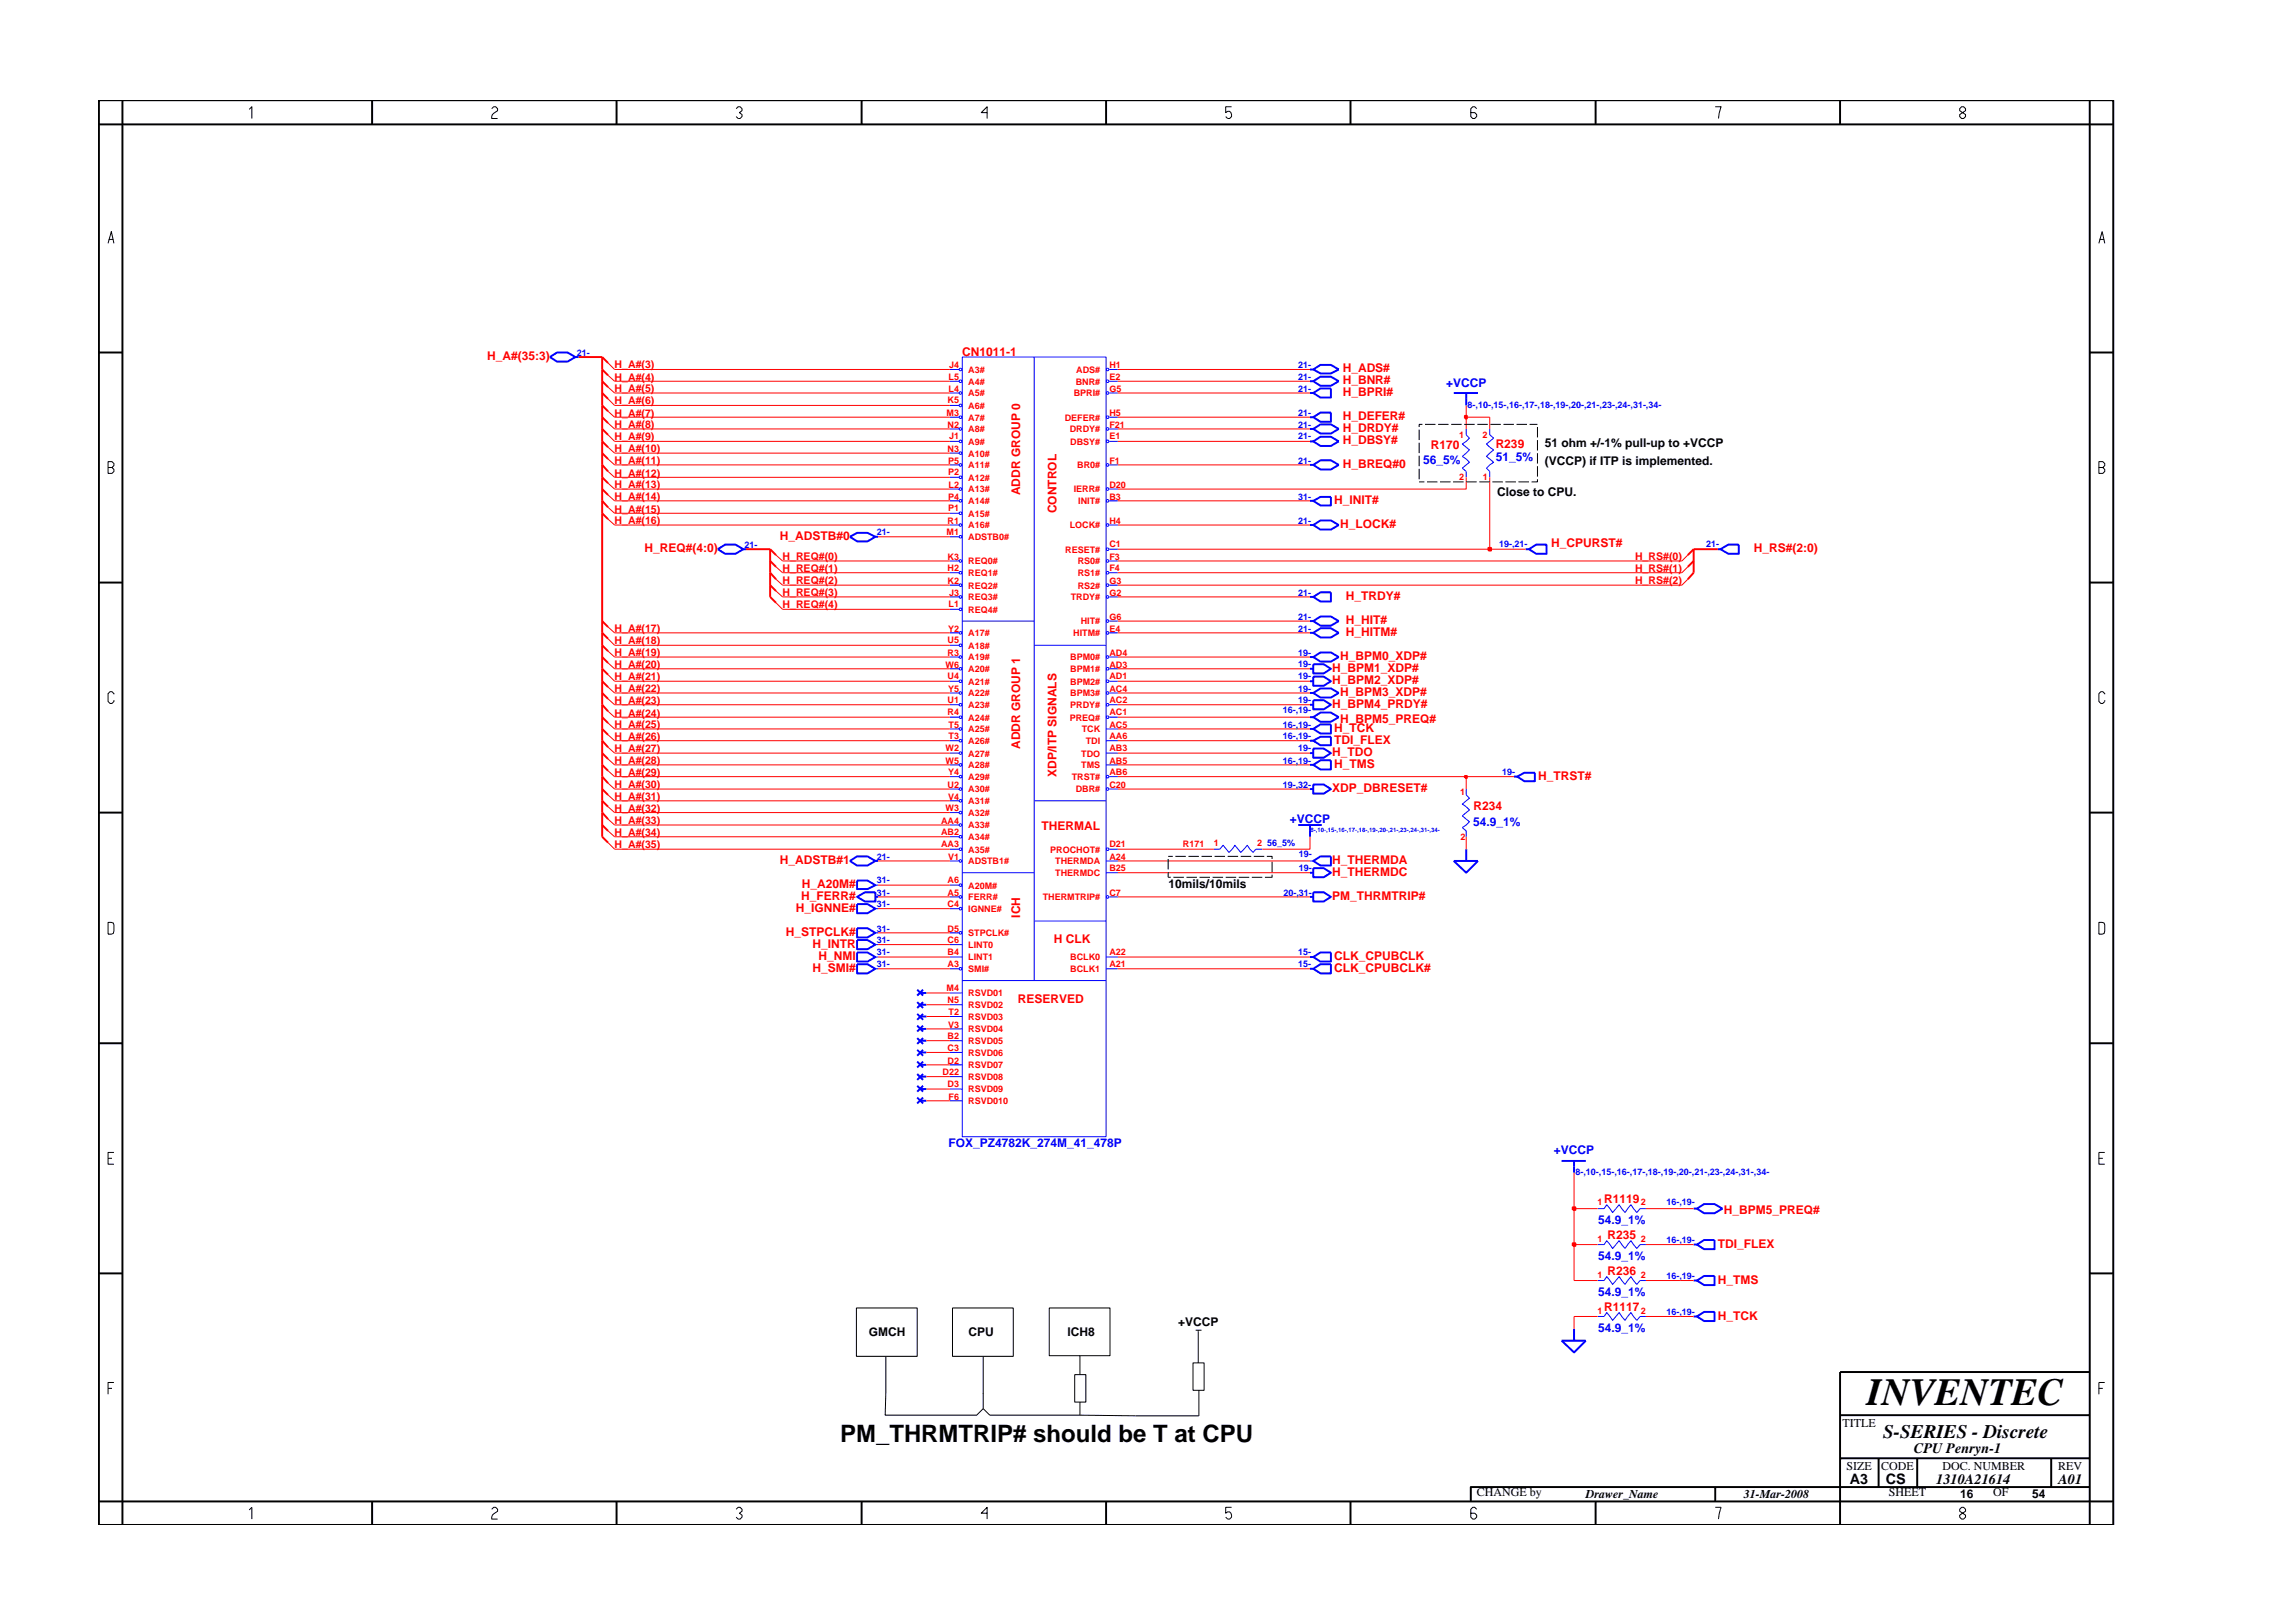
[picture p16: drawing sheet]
<svg xmlns="http://www.w3.org/2000/svg" width="297mm" height="210mm" viewBox="0 0 297 210" stroke-linecap="round" stroke-linejoin="round" font-family="sans-serif">
<defs><g id="words">
<text font-size="5" x="241.8" y="182">INVENTEC</text>
<text font-size="3.1" x="108.8" y="186.9">PM_THRMTRIP# should be T at CPU</text>
<text font-size="2.5" x="244" y="186.3">S-SERIES - Discrete</text>
<g font-size="1.9">
<text x="247.9" y="188.2">CPU Penryn-1</text>
<text x="239.6" y="192.2">A3</text>
<text x="244.3" y="192.3">CS</text>
<text x="250.8" y="192.2">1310A21614</text>
<text x="266.6" y="192.2">A01</text>
</g>
<g font-size="1.6" fill="#f00">
<text x="63.1" y="46.7">H_A#(35:3)</text>
<text x="124.7" y="46.1">CN1011-1</text>
<text x="173.9" y="48.2">H_ADS#</text>
<text x="173.9" y="51.3">H_BPRI#</text>
<text x="173.9" y="49.8">H_BNR#</text>
<text x="173.9" y="57.5">H_DBSY#</text>
<text x="173.9" y="54.5">H_DEFER#</text>
<text x="173.9" y="56">H_DRDY#</text>
<text x="185.4" y="58.2">R170</text>
<text x="193.8" y="58">R239</text>
<text x="132.1" y="64.2" transform="rotate(-90 132.1 64.2)">ADDR GROUP 0</text>
<text x="172.8" y="65.3">H_INIT#</text>
<text x="173.9" y="60.6">H_BREQ#0</text>
<text x="83.5" y="71.5">H_REQ#(4:0)</text>
<text x="101" y="70">H_ADSTB#0</text>
<text x="136.8" y="66.5" transform="rotate(-90 136.8 66.5)">CONTROL</text>
<text x="173.6" y="68.4">H_LOCK#</text>
<text x="200.9" y="70.9">H_CPURST#</text>
<text x="227.2" y="71.5">H_RS#(2:0)</text>
<text x="174.4" y="77.7">H_TRDY#</text>
<text x="174.4" y="80.9">H_HIT#</text>
<text x="174.4" y="82.4">H_HITM#</text>
<text x="172.6" y="87.1">H_BPM1_XDP#</text>
<text x="172.6" y="88.6">H_BPM2_XDP#</text>
<text x="173.6" y="85.5">H_BPM0_XDP#</text>
<text x="172.6" y="91.7">H_BPM4_PRDY#</text>
<text x="172.8" y="94.8">H_TCK</text>
<text x="173.6" y="93.7">H_BPM5_PREQ#</text>
<text x="173.6" y="90.2">H_BPM3_XDP#</text>
<text x="132.1" y="97" transform="rotate(-90 132.1 97)">ADDR GROUP 1</text>
<text x="136.8" y="100.6" transform="rotate(-90 136.8 100.6)">XDP/ITP SIGNALS</text>
<text x="172.6" y="97.9">H_TDO</text>
<text x="172.8" y="99.5">H_TMS</text>
<text x="172.8" y="96.4">TDI_FLEX</text>
<text x="199.2" y="101">H_TRST#</text>
<text x="134.9" y="107.5">THERMAL</text>
<text x="172.6" y="102.6">XDP_DBRESET#</text>
<text x="190.9" y="105">R234</text>
<text x="101" y="111.9">H_ADSTB#1</text>
<text x="172.6" y="113.5">H_THERMDC</text>
<text x="172.6" y="111.9">H_THERMDA</text>
<text x="103.1" y="118.1">H_IGNNE#</text>
<text x="103.8" y="116.6">H_FERR#</text>
<text x="103.9" y="115">H_A20M#</text>
<text x="132.1" y="118.9" transform="rotate(-90 132.1 118.9)">ICH</text>
<text x="172.6" y="116.6">PM_THRMTRIP#</text>
<text x="101.8" y="121.3">H_STPCLK#</text>
<text x="105.2" y="125.9">H_SMI#</text>
<text x="105.2" y="122.8">H_INTR</text>
<text x="106" y="124.3">H_NMI</text>
<text x="136.5" y="122.2">H CLK</text>
<text x="172.8" y="124.3">CLK_CPUBCLK</text>
<text x="172.8" y="125.9">CLK_CPUBCLK#</text>
<text x="131.9" y="130">RESERVED</text>
<text x="207.8" y="155.8">R1119</text>
<text x="208.2" y="160.5">R235</text>
<text x="222.5" y="161.6">TDI_FLEX</text>
<text x="223.3" y="157.3">H_BPM5_PREQ#</text>
<text x="208.2" y="165.1">R236</text>
<text x="222.5" y="166.3">H_TMS</text>
<text x="207.8" y="169.8">R1117</text>
<text x="222.5" y="171">H_TCK</text>
</g>
<g font-size="1.6" fill="#00f">
<text x="187.3" y="50.2">+VCCP</text>
<text x="193.8" y="59.8">51_5%</text>
<text x="184.3" y="60.1">56_5%</text>
<text x="167.1" y="106.6">+VCCP</text>
<text x="190.8" y="107">54.9_1%</text>
<text x="122.9" y="148.6">FOX_PZ4782K_274M_41_478P</text>
<text x="201.3" y="149.5">+VCCP</text>
<text x="207" y="158.5">54.9_1%</text>
<text x="207" y="167.8">54.9_1%</text>
<text x="207" y="163.2">54.9_1%</text>
<text x="207" y="172.5">54.9_1%</text>
</g>
<g font-size="1.6">
<text x="200.1" y="57.9">51 ohm +/-1% pull-up to +VCCP</text>
<text x="193.9" y="64.2">Close to CPU.</text>
<text x="200.1" y="60.2">(VCCP) if ITP is implemented.</text>
<text x="151.4" y="115">10mils/10mils</text>
<text x="112.5" y="173.1">GMCH</text>
<text x="125.5" y="173.1">CPU</text>
<text x="138.3" y="173.1">ICH8</text>
<text x="152.6" y="171.7">+VCCP</text>
<text x="238.7" y="184.8">TITLE</text>
<text x="239.2" y="190.4">SIZE</text>
<text x="243.7" y="190.4">CODE</text>
<text x="251.6" y="190.4">DOC. NUMBER</text>
<text x="266.6" y="190.4">REV</text>
<text x="191.3" y="193.9">CHANGE by</text>
<text x="205.4" y="194.1">Drawer_Name</text>
<text x="225.9" y="194.1">31-Mar-2008</text>
<text x="244.7" y="193.9">SHEET</text>
<text x="253.9" y="194.1">16</text>
<text x="258.2" y="193.9">OF</text>
<text x="263.3" y="194.1">54</text>
</g>
<g font-size="1.4" fill="#f00">
<text x="79.6" y="47.7">H_A#(3)</text>
<text x="79.6" y="54">H_A#(7)</text>
<text x="79.6" y="52.4">H_A#(6)</text>
<text x="79.6" y="50.8">H_A#(5)</text>
<text x="79.6" y="49.3">H_A#(4)</text>
<text x="79.6" y="58.6">H_A#(10)</text>
<text x="79.6" y="57">H_A#(9)</text>
<text x="79.6" y="55.5">H_A#(8)</text>
<text x="79.6" y="63.3">H_A#(13)</text>
<text x="79.6" y="61.8">H_A#(12)</text>
<text x="79.6" y="60.1">H_A#(11)</text>
<text x="79.6" y="64.8">H_A#(14)</text>
<text x="79.6" y="67.9">H_A#(16)</text>
<text x="79.6" y="66.4">H_A#(15)</text>
<text x="101.4" y="77.2">H_REQ#(3)</text>
<text x="101.4" y="75.7">H_REQ#(2)</text>
<text x="101.4" y="74.1">H_REQ#(1)</text>
<text x="101.4" y="72.6">H_REQ#(0)</text>
<text x="211.8" y="75.7">H_RS#(2)</text>
<text x="211.8" y="74.1">H_RS#(1)</text>
<text x="211.8" y="72.6">H_RS#(0)</text>
<text x="79.6" y="81.9">H_A#(17)</text>
<text x="79.6" y="83.4">H_A#(18)</text>
<text x="101.4" y="78.8">H_REQ#(4)</text>
<text x="79.6" y="88.1">H_A#(21)</text>
<text x="79.6" y="89.7">H_A#(22)</text>
<text x="79.6" y="85">H_A#(19)</text>
<text x="79.6" y="86.6">H_A#(20)</text>
<text x="79.6" y="92.8">H_A#(24)</text>
<text x="79.6" y="91.2">H_A#(23)</text>
<text x="79.6" y="95.9">H_A#(26)</text>
<text x="79.6" y="94.3">H_A#(25)</text>
<text x="79.6" y="100.5">H_A#(29)</text>
<text x="79.6" y="99">H_A#(28)</text>
<text x="79.6" y="97.5">H_A#(27)</text>
<text x="79.6" y="106.8">H_A#(33)</text>
<text x="79.6" y="103.7">H_A#(31)</text>
<text x="79.6" y="102.1">H_A#(30)</text>
<text x="79.6" y="105.2">H_A#(32)</text>
<text x="79.6" y="109.8">H_A#(35)</text>
<text x="79.6" y="108.3">H_A#(34)</text>
</g>
<g font-size="1.2" fill="#00f">
<text x="74.7" y="46.1">21-</text>
<text x="168.2" y="47.6">21-</text>
<text x="168.2" y="53.9">21-</text>
<text x="168.2" y="49.2">21-</text>
<text x="168.2" y="50.7">21-</text>
<text x="190.1" y="52.8">8-,10-,15-,16-,17-,18-,19-,20-,21-,23-,24-,31-,34-</text>
<text x="168.2" y="56.9">21-</text>
<text x="168.2" y="55.4">21-</text>
<text x="168.2" y="60.1">21-</text>
<text x="168.2" y="64.7">31-</text>
<text x="96.5" y="71">21-</text>
<text x="113.6" y="69.4">21-</text>
<text x="168.2" y="67.8">21-</text>
<text x="194.2" y="70.9">19-,21-</text>
<text x="221" y="70.9">21-</text>
<text x="168.2" y="77.2">21-</text>
<text x="168.2" y="80.3">21-</text>
<text x="168.2" y="81.8">21-</text>
<text x="168.2" y="89.6">19-</text>
<text x="168.2" y="88">19-</text>
<text x="168.2" y="86.5">19-</text>
<text x="168.2" y="84.9">19-</text>
<text x="166.2" y="94.3">16-,19-</text>
<text x="166.2" y="92.4">16-,19-</text>
<text x="166.2" y="95.8">16-,19-</text>
<text x="168.2" y="91.1">19-</text>
<text x="166.2" y="98.9">16-,19-</text>
<text x="168.2" y="97.3">19-</text>
<text x="194.6" y="100.4">19-</text>
<text x="166.2" y="102.1">19-,32-</text>
<text x="113.6" y="111.4">21-</text>
<text x="164.2" y="109.6">56_5%</text>
<text x="168.3" y="111">19-</text>
<text x="168.3" y="112.9">19-</text>
<text x="113.6" y="114.4">31-</text>
<text x="113.6" y="117.5">31-</text>
<text x="113.6" y="116">31-</text>
<text x="166.3" y="116">20-,31-</text>
<text x="113.6" y="123.7">31-</text>
<text x="113.6" y="120.7">31-</text>
<text x="113.6" y="122.2">31-</text>
<text x="113.6" y="125.3">31-</text>
<text x="168.2" y="123.7">15-</text>
<text x="168.2" y="125.3">15-</text>
<text x="204.1" y="152.2">8-,10-,15-,16-,17-,18-,19-,20-,21-,23-,24-,31-,34-</text>
<text x="215.9" y="161.1">16-,19-</text>
<text x="215.9" y="156.1">16-,19-</text>
<text x="215.9" y="165.7">16-,19-</text>
<text x="215.9" y="170.4">16-,19-</text>
</g>
<g font-size="1.2" fill="#f00">
<text x="122.9" y="47.6">J4</text>
<text x="143.7" y="47.6">H1</text>
<text x="122.6" y="53.9">M3</text>
<text x="122.7" y="52.3">K5</text>
<text x="122.9" y="49.2">L5</text>
<text x="122.9" y="50.7">L4</text>
<text x="125.4" y="51.4">A5#</text>
<text x="125.4" y="53">A6#</text>
<text x="125.4" y="48.3">A3#</text>
<text x="125.4" y="49.8">A4#</text>
<text x="139.1" y="51.4">BPRI#</text>
<text x="139.4" y="49.8">BNR#</text>
<text x="139.4" y="48.3">ADS#</text>
<text x="143.7" y="50.7">G5</text>
<text x="143.7" y="53.9">H5</text>
<text x="143.7" y="49.2">E2</text>
<text x="122.7" y="58.5">N3</text>
<text x="122.7" y="55.4">N2</text>
<text x="122.9" y="56.9">J1</text>
<text x="125.4" y="59.1">A10#</text>
<text x="125.4" y="54.5">A7#</text>
<text x="125.4" y="56">A8#</text>
<text x="125.4" y="57.6">A9#</text>
<text x="137.9" y="54.5">DEFER#</text>
<text x="138.6" y="56">DRDY#</text>
<text x="138.6" y="57.6">DBSY#</text>
<text x="143.7" y="56.9">E1</text>
<text x="143.7" y="55.4">F21</text>
<text x="189" y="56.7">1</text>
<text x="192.1" y="56.7">2</text>
<text x="122.8" y="60.1">P5</text>
<text x="122.8" y="61.6">P2</text>
<text x="122.8" y="64.7">P4</text>
<text x="122.9" y="63.2">L2</text>
<text x="125.4" y="60.7">A11#</text>
<text x="125.4" y="62.3">A12#</text>
<text x="125.4" y="63.8">A13#</text>
<text x="125.4" y="65.3">A14#</text>
<text x="139.1" y="63.8">IERR#</text>
<text x="139.5" y="60.7">BR0#</text>
<text x="139.7" y="65.3">INIT#</text>
<text x="143.7" y="60.1">F1</text>
<text x="143.7" y="63.2">D20</text>
<text x="143.7" y="64.7">B3</text>
<text x="189" y="62.2">2</text>
<text x="192.1" y="62.1">1</text>
<text x="122.6" y="69.4">M1</text>
<text x="122.7" y="67.8">R1</text>
<text x="122.8" y="66.2">P1</text>
<text x="125.4" y="66.9">A15#</text>
<text x="125.4" y="68.5">A16#</text>
<text x="125.4" y="70">ADSTB0#</text>
<text x="138" y="71.6">RESET#</text>
<text x="138.6" y="68.5">LOCK#</text>
<text x="143.7" y="70.9">C1</text>
<text x="143.7" y="67.8">H4</text>
<text x="122.7" y="72.5">K3</text>
<text x="122.7" y="74">H2</text>
<text x="122.7" y="75.6">K2</text>
<text x="122.9" y="77.2">J3</text>
<text x="125.4" y="77.8">REQ3#</text>
<text x="125.4" y="73.1">REQ0#</text>
<text x="125.4" y="74.6">REQ1#</text>
<text x="125.4" y="76.2">REQ2#</text>
<text x="138.7" y="77.8">TRDY#</text>
<text x="139.6" y="73.1">RS0#</text>
<text x="139.6" y="74.6">RS1#</text>
<text x="139.6" y="76.2">RS2#</text>
<text x="143.7" y="77.2">G2</text>
<text x="143.7" y="72.5">F3</text>
<text x="143.7" y="74">F4</text>
<text x="143.7" y="75.6">G3</text>
<text x="122.7" y="83.3">U5</text>
<text x="122.8" y="81.8">Y2</text>
<text x="122.9" y="78.7">L1</text>
<text x="125.4" y="82.4">A17#</text>
<text x="125.4" y="79.4">REQ4#</text>
<text x="139" y="82.4">HITM#</text>
<text x="140" y="80.9">HIT#</text>
<text x="143.7" y="80.3">G6</text>
<text x="143.7" y="81.8">E4</text>
<text x="122.5" y="86.5">W6</text>
<text x="122.7" y="84.9">R3</text>
<text x="122.7" y="88">U4</text>
<text x="122.8" y="89.6">Y5</text>
<text x="125.4" y="84">A18#</text>
<text x="125.4" y="85.6">A19#</text>
<text x="125.4" y="87.1">A20#</text>
<text x="125.4" y="88.7">A21#</text>
<text x="138.6" y="87.1">BPM1#</text>
<text x="138.6" y="88.7">BPM2#</text>
<text x="138.6" y="85.6">BPM0#</text>
<text x="143.7" y="88">AD1</text>
<text x="143.7" y="89.6">AC4</text>
<text x="143.7" y="84.9">AD4</text>
<text x="143.7" y="86.5">AD3</text>
<text x="122.7" y="91.1">U1</text>
<text x="122.7" y="92.7">R4</text>
<text x="122.9" y="94.3">T5</text>
<text x="122.9" y="95.8">T3</text>
<text x="125.4" y="90.2">A22#</text>
<text x="125.4" y="91.7">A23#</text>
<text x="125.4" y="93.3">A24#</text>
<text x="125.4" y="94.9">A25#</text>
<text x="138.6" y="93.3">PREQ#</text>
<text x="138.6" y="90.2">BPM3#</text>
<text x="138.6" y="91.7">PRDY#</text>
<text x="140.1" y="94.9">TCK</text>
<text x="143.7" y="94.3">AC5</text>
<text x="143.7" y="95.8">AA6</text>
<text x="143.7" y="91.1">AC2</text>
<text x="143.7" y="92.7">AC1</text>
<text x="122.5" y="97.3">W2</text>
<text x="122.5" y="98.9">W5</text>
<text x="122.8" y="100.4">Y4</text>
<text x="125.4" y="98">A27#</text>
<text x="125.4" y="99.5">A28#</text>
<text x="125.4" y="101.1">A29#</text>
<text x="125.4" y="96.4">A26#</text>
<text x="138.8" y="101.1">TRST#</text>
<text x="140.1" y="98">TDO</text>
<text x="140.1" y="99.5">TMS</text>
<text x="140.6" y="96.4">TDI</text>
<text x="143.7" y="97.3">AB3</text>
<text x="143.7" y="98.9">AB5</text>
<text x="143.7" y="100.4">AB6</text>
<text x="121.9" y="106.7">AA4</text>
<text x="122.5" y="105.1">W3</text>
<text x="122.7" y="102.1">U2</text>
<text x="122.8" y="103.6">V4</text>
<text x="125.4" y="102.7">A30#</text>
<text x="125.4" y="104.2">A31#</text>
<text x="125.4" y="105.7">A32#</text>
<text x="125.4" y="107.3">A33#</text>
<text x="139.4" y="102.7">DBR#</text>
<text x="143.7" y="102.1">C20</text>
<text x="189.2" y="103">1</text>
<text x="121.9" y="108.2">AB2</text>
<text x="121.9" y="109.8">AA3</text>
<text x="122.8" y="111.4">V1</text>
<text x="125.4" y="112">ADSTB1#</text>
<text x="125.4" y="108.8">A34#</text>
<text x="125.4" y="110.4">A35#</text>
<text x="136" y="110.4">PROCHOT#</text>
<text x="136.7" y="112">THERMDA</text>
<text x="136.7" y="113.5">THERMDC</text>
<text x="143.7" y="111.4">A24</text>
<text x="143.7" y="112.9">B25</text>
<text x="143.7" y="109.8">D21</text>
<text x="153.2" y="109.8">R171</text>
<text x="157.3" y="109.6">1</text>
<text x="162.9" y="109.6">2</text>
<text x="189.2" y="108.8">2</text>
<text x="122.7" y="116">A5</text>
<text x="122.7" y="117.5">C4</text>
<text x="122.7" y="114.4">A6</text>
<text x="125.4" y="116.6">FERR#</text>
<text x="125.4" y="118.2">IGNNE#</text>
<text x="125.4" y="115.1">A20M#</text>
<text x="135.1" y="116.6">THERMTRIP#</text>
<text x="143.7" y="116">C7</text>
<text x="122.7" y="120.7">D5</text>
<text x="122.7" y="125.3">A3</text>
<text x="122.7" y="122.2">C6</text>
<text x="122.7" y="123.7">B4</text>
<text x="125.4" y="121.3">STPCLK#</text>
<text x="125.4" y="125.9">SMI#</text>
<text x="125.4" y="122.8">LINT0</text>
<text x="125.4" y="124.4">LINT1</text>
<text x="138.6" y="124.4">BCLK0</text>
<text x="138.6" y="125.9">BCLK1</text>
<text x="143.7" y="123.7">A22</text>
<text x="143.7" y="125.3">A21</text>
<text x="122.6" y="128.4">M4</text>
<text x="122.7" y="130">N5</text>
<text x="122.9" y="131.5">T2</text>
<text x="125.4" y="130.6">RSVD02</text>
<text x="125.4" y="129.1">RSVD01</text>
<text x="122.7" y="134.6">B2</text>
<text x="122.7" y="136.2">C3</text>
<text x="122.7" y="137.8">D2</text>
<text x="122.8" y="133.1">V3</text>
<text x="125.4" y="132.1">RSVD03</text>
<text x="125.4" y="133.7">RSVD04</text>
<text x="125.4" y="135.3">RSVD05</text>
<text x="125.4" y="136.8">RSVD06</text>
<text x="122.1" y="139.3">D22</text>
<text x="122.7" y="140.8">D3</text>
<text x="122.9" y="142.4">F6</text>
<text x="125.4" y="143">RSVD010</text>
<text x="125.4" y="138.4">RSVD07</text>
<text x="125.4" y="139.9">RSVD08</text>
<text x="125.4" y="141.5">RSVD09</text>
<text x="207" y="160.9">1</text>
<text x="207" y="156.2">1</text>
<text x="212.6" y="160.9">2</text>
<text x="212.6" y="156.2">2</text>
<text x="207" y="165.6">1</text>
<text x="212.6" y="165.6">2</text>
<text x="207" y="170.2">1</text>
<text x="212.6" y="170.2">2</text>
</g>
<text font-size=".8" fill="#00f" x="169.8" y="107.7">8-,10-,15-,16-,17-,18-,19-,20-,21-,23-,24-,31-,34-</text>
</g></defs>
<g fill="none" stroke="#f00" stroke-width=".13">
<path d="M78.8 47l.8 .9M78.8 50.2l.8 .7M78.8 51.7l.8 .8M78.8 59.5l.8 .7M78.8 54.8l.8 .8M78.8 57.9l.8 .8M78.8 53.3l.8 .7M78.8 48.6l.8 .8M78.8 56.3l.8 .9M78.8 64.1l.8 .8M78.8 62.6l.8 .8M78.8 67.3l.8 .7"/>
<path d="M78.8 65.7l.8 .8M78.8 61.1l.8 .7M100.5 73.4l.9 .8M100.5 75l.9 .8M100.5 76.6l.9 .7M100.5 78.1l.9 .8M100.5 71.9l.9 .8M218.6 73.4l-.7 .8M218.6 71.9l-.7 .8M218.6 75l-.7 .8M78.8 90.5l.8 .8M78.8 92.1l.8 .8"/>
<path d="M78.8 87.4l.8 .9M78.8 82.7l.8 .9M78.8 99.9l.8 .7M78.8 81.2l.8 .8M78.8 96.8l.8 .8M78.8 84.4l.8 .7M78.8 98.3l.8 .8M78.8 89l.8 .8M78.8 93.7l.8 .7M78.8 95.2l.8 .8M78.8 85.9l.8 .7M78.8 104.5l.8 .8"/>
<path d="M78.8 103l.8 .7M78.8 106.1l.8 .8M78.8 101.5l.8 .7M78.8 109.2l.8 .8M78.8 107.6l.8 .8M203.9 161.2v4.7h3.1M207 170.5h-3.1v1.7M213.2 170.5h6.2M213.2 165.9h6.2"/>
</g>
<g fill="none" stroke="#f00" stroke-width=".25">
<path d="M78 46.3l.8 .7M78 49.4l.8 .8M78 50.9l.8 .8M78 58.7l.8 .8M78 54l.8 .8M78 57.2l.8 .7M78 52.5l.8 .8M78 55.6l.8 .7M78 47.9l.8 .7M78 64.9l.8 .8M78 63.4l.8 .7M78 61.8l.8 .8"/>
<path d="M78 60.2l.8 .9M78 66.5l.8 .8M99.8 77.3l.7 .8M99.8 72.7l.7 .7M99.8 74.2l.7 .8M99.8 71.1l.7 .8M99.8 75.8l.7 .8M219.4 72.7l-.8 .7M219.4 71.1l-.8 .8M219.4 74.2l-.8 .8M78 89.8l.8 .7M78 91.3l.8 .8"/>
<path d="M78 92.9l.8 .8M78 86.6l.8 .8M78 82l.8 .7M78 94.4l.8 .8M78 99.1l.8 .8M78 85.1l.8 .8M78 80.5l.8 .7M78 96l.8 .8M78 83.6l.8 .8M78 97.6l.8 .7M78 88.3l.8 .7M78 103.7l.8 .8"/>
<path d="M78 102.2l.8 .8M78 105.3l.8 .8M78 100.6l.8 .9M78 108.4l.8 .8M78 106.9l.8 .7"/>
</g>
<g fill="none" stroke="#00f" stroke-width=".25">
<path d="M71.2 46.3l1-.6h1.3l1 .6-1 .5h-1.3zM74.5 46.3h.5M169.7 49.4h.4M169.7 50.9h.4M169.7 54h.4M169.7 47.9h.4M169.7 55.6h.4M169.7 57.2h.4M170.1 49.4l1-.6h1.3l1 .6-1 .6h-1.3zM170.1 50.9l1-.6h1.3v1.2h-1.3zM170.1 54l1-.5h1.3v1.1h-1.3zM170.1 47.9l1-.6h1.3l1 .6-1 .5h-1.3z"/>
<path d="M170.1 55.6l1-.6h1.3l1 .6-1 .6h-1.3zM170.1 57.2l1-.6h1.3l1 .6-1 .6h-1.3zM188.3 50.9h3.2M189.9 50.9v1.6M93 71.1l.9-.5h1.4l1 .5-1 .6h-1.4zM96.3 71.1h.3M110.1 69.5l.9-.5h1.4l1 .5-1 .6h-1.4zM113.4 69.5h.3M169.7 64.9h.4M169.7 77.3h.4M169.7 60.2h.4M169.7 68h.4"/>
<path d="M170.1 64.9l1-.5h1.3v1.1h-1.3zM170.1 77.3l1-.6h1.3v1.2h-1.3zM170.1 60.2l1-.6h1.3l1 .6-1 .6h-1.3zM170.1 68l1-.6h1.3l1 .6-1 .6h-1.3zM197.6 71.1h.5M198.1 71.1l.9-.5h1.3v1.1h-1.3zM222.5 71.1h.4M222.9 71.1l1-.5h1.3v1.1h-1.3zM169.7 99.1h.4M169.7 92.9h.4M169.7 86.6h.4M169.7 94.4h.4"/>
<path d="M169.7 96h.4M169.7 89.8h.4M169.7 88.3h.4M169.7 97.6h.4M169.7 82h.4M169.7 91.3h.4M169.7 85.1h.4M169.7 80.5h.4M170.1 99.1l1-.6h1.3v1.2h-1.3zM170.1 89.8l1-.6h1.3l1 .6-1 .6h-1.3zM170.1 92.9l1-.6h1.3l1 .6-1 .6h-1.3zM170.1 82l1-.6h1.3l1 .6-1 .6h-1.3z"/>
<path d="M170.1 86h1.4l.9 .6-.9 .6h-1.4zM170.1 87.7h1.4l.9 .6-.9 .5h-1.4zM170.1 97h1.4l.9 .6-.9 .6h-1.4zM170.1 90.7h1.4l.9 .6-.9 .6h-1.4zM170.1 94.4l1-.6h1.3v1.2h-1.3zM170.1 96l1-.6h1.3v1.1h-1.3zM170.1 85.1l1-.6h1.3l1 .6-1 .6h-1.3zM170.1 80.5l1-.6h1.3l1 .6-1 .6h-1.3zM110.1 111.5l.9-.6h1.4l1 .6-1 .6h-1.4zM111 114.1h1.4l1 .6-1 .5h-1.4zM111 117.1h1.4l1 .6-1 .6h-1.4zM111 116.2l1-.6h1.4v1.2h-1.4z"/>
<path d="M113.4 111.5h.3M113.4 116.2h.3M168.2 106.9h3M169.7 113.1h.4M169.7 116.2h.4M169.7 102.2h.4M169.7 106.9v1.5M170.1 112.5h1.4l.9 .6-.9 .6h-1.4zM170.1 101.6h1.4l.9 .6-.9 .6h-1.4zM170.1 115.6h1.4l.9 .6-.9 .6h-1.4zM170.1 111.5l1-.6h1.3v1.2h-1.3zM188.3 111.5h3.2l-1.6 1.6z"/>
<path d="M189.9 110v1.5M196.1 100.6h.4M196.5 100.6l1-.5h1.3v1.1h-1.3zM111 121.8h1.4l1 .6-1 .6h-1.4zM111 120.3h1.4l1 .5-1 .6h-1.4zM111 124.9h1.4l1 .6-1 .6h-1.4zM111 123.4h1.4l1 .6-1 .6h-1.4zM118.8 136l.8 .8M118.8 134.5l.8 .7M118.8 139.1l.8 .8M118.8 132.9l.8 .7M118.8 128.2l.8 .8"/>
<path d="M118.8 137.5l.8 .8M118.8 129.8l.8 .8M118.8 131.3l.8 .8M119.2 133.3h.8M119.2 136.3h.8M119.2 128.6h.8M119.2 138h.8M119.2 134.8h.8M119.2 130.2h.8M119.2 139.5h.8M119.2 131.7h.8M119.6 132.9l-.8 .7"/>
<path d="M119.6 136l-.8 .8M119.6 128.2l-.8 .8M119.6 137.5l-.8 .8M119.6 134.5l-.8 .7M119.6 129.8l-.8 .8M119.6 139.1l-.8 .8M119.6 131.3l-.8 .8M169.7 124h.4M169.7 125.5h.4M170.1 124l1-.6h1.3v1.2h-1.3zM170.1 125.5l1-.6h1.3v1.2h-1.3zM118.8 142.2l.8 .7"/>
<path d="M118.8 140.7l.8 .7M119.2 142.6h.8M119.2 141.1h.8M119.6 142.2l-.8 .7M119.6 140.7l-.8 .7M202.3 150.4h3.1M203.9 150.4v1.5M219.4 156.6h.4M219.8 156.6l1-.6h1.3l1 .6-1 .6h-1.3zM202.3 173.7h3.1l-1.5 1.5zM203.9 172.2v1.5M219.4 165.9h.4"/>
<path d="M219.4 170.5h.4M219.4 161.2h.4M219.8 165.9l1-.6h1.3v1.2h-1.3zM219.8 170.5l1-.5h1.3v1.1h-1.3zM219.8 161.2l1-.6h1.3v1.2h-1.3z"/>
</g>
<g fill="none" stroke="#00f" stroke-width=".13">
<path d="M123 47.9h1.2M123 49.4h1.2M123 50.9h1.2M123 52.5h1.2M123 54h1.2M123 55.6h1.2M123 57.2h1.2M123 58.7h1.2M124.7 46.3h18.6v101h-18.6zM134 46.3v80.7M143.7 47.9h1.1M143.7 49.4h1.1"/>
<path d="M143.7 50.9h1.1M143.7 54h1.1M143.7 55.6h1.1M143.7 57.2h1.1M189.9 55.6v.7l.5 .5-1 .7 1 .8-1 .8 1 .8-1 .7 .5 .5v.7M193 55.6v.7l.5 .5-.9 .7 .9 .8-.9 .8 .9 .8-.9 .7 .4 .5v.7M123 60.2h1.2M123 61.8h1.2M123 63.4h1.2M123 64.9h1.2M123 66.5h1.2M123 68h1.2"/>
<path d="M123 69.5h1.2M123 72.7h1.2M123 74.2h1.2M123 75.8h1.2M123 77.3h1.2M123 78.9h1.2M143.7 60.2h1.1M143.7 63.4h1.1M143.7 64.9h1.1M143.7 68h1.1M143.7 72.7h1.1M143.7 74.2h1.1"/>
<path d="M143.7 75.8h1.1M143.7 77.3h1.1M143.7 71.1h1.1M123 82h1.2M123 83.6h1.2M123 85.1h1.2M123 86.6h1.2M123 88.3h1.2M123 89.8h1.2M123 91.3h1.2M123 92.9h1.2M123 94.4h1.2"/>
<path d="M123 96h1.2M123 97.6h1.2M123 99.1h1.2M124.7 80.5h9.3M134 83.6h9.3M143.3 94.4h1.5M143.3 97.6h1.5M143.3 96h1.5M143.3 99.1h1.5M143.7 82h1.1M143.7 85.1h1.1M143.7 86.6h1.1"/>
<path d="M143.7 88.3h1.1M143.7 89.8h1.1M143.7 91.3h1.1M143.7 92.9h1.1M143.7 80.5h1.1M113.4 114.7h.3M113.4 117.7h.3M123 114.7h1.2M123 100.6h1.2M123 102.2h1.2M123 103.7h1.2M123 105.3h1.2"/>
<path d="M123 106.9h1.2M123 108.4h1.2M123 110h1.2M123 111.5h1.2M123 116.2h1.2M123 117.7h1.2M124.7 113.1h9.3M134 103.7h9.3M134 119.3h9.3M143.3 111.5h1.5M143.3 113.1h1.5M143.7 100.6h1.1"/>
<path d="M143.7 102.2h1.1M143.7 110h1.1M143.7 116.2h1.1M157.3 110h.7l.4-.5 .8 .9 .8-.9 .7 .9 .9-.9 .7 .9 .4-.4h.8M169.7 111.5h.4M189.9 102.2v.8l.5 .4-1 .8 1 .7-1 .8 1 .8-1 .7 .5 .4v.8M113.4 120.8h.3M113.4 122.4h.3M113.4 125.5h.3M113.4 124h.3M123 122.4h1.7M123 124h1.7"/>
<path d="M123 130.2h1.7M123 133.3h1.7M123 136.3h1.7M123 139.5h1.7M123 120.8h1.2M123 125.5h1.2M123 128.6h1.7M123 131.7h1.7M123 134.8h1.7M123 138h1.7M124.7 127h18.6M143.3 124h1.5"/>
<path d="M143.3 125.5h1.5M123 142.6h1.7M123 141.1h1.7M207 156.6h.8l.3-.5 .8 1 .8-1 .8 1 .8-1 .7 1 .5-.5h.7M207 170.5h.8l.3-.5 .8 1.1 .8-1.1 .8 1.1 .8-1.1 .7 1.1 .5-.6h.7M207 165.9h.8l.3-.5 .8 1 .8-1 .8 1 .8-1 .7 1 .5-.5h.7M207 161.2h.8l.3-.5 .8 1 .8-1 .8 1 .8-1 .7 1 .5-.5h.7"/>
<circle cx="124.4" cy="52.5" r=".17"/>
<circle cx="124.4" cy="47.9" r=".17"/>
<circle cx="124.4" cy="49.4" r=".17"/>
<circle cx="124.4" cy="54" r=".17"/>
<circle cx="124.4" cy="55.6" r=".17"/>
<circle cx="124.4" cy="57.2" r=".17"/>
<circle cx="124.4" cy="58.7" r=".17"/>
<circle cx="124.4" cy="50.9" r=".17"/>
<circle cx="143.5" cy="49.4" r=".17"/>
<circle cx="143.5" cy="54" r=".17"/>
<circle cx="143.5" cy="57.2" r=".17"/>
<circle cx="143.5" cy="47.9" r=".17"/>
<circle cx="143.5" cy="50.9" r=".17"/>
<circle cx="143.5" cy="55.6" r=".17"/>
<circle cx="124.4" cy="61.8" r=".17"/>
<circle cx="124.4" cy="66.5" r=".17"/>
<circle cx="124.4" cy="75.8" r=".17"/>
<circle cx="124.4" cy="68" r=".17"/>
<circle cx="124.4" cy="69.5" r=".17"/>
<circle cx="124.4" cy="72.7" r=".17"/>
<circle cx="124.4" cy="74.2" r=".17"/>
<circle cx="124.4" cy="77.3" r=".17"/>
<circle cx="124.4" cy="78.9" r=".17"/>
<circle cx="124.4" cy="60.2" r=".17"/>
<circle cx="124.4" cy="63.4" r=".17"/>
<circle cx="124.4" cy="64.9" r=".17"/>
<circle cx="143.5" cy="60.2" r=".17"/>
<circle cx="143.5" cy="71.1" r=".17"/>
<circle cx="143.5" cy="74.2" r=".17"/>
<circle cx="143.5" cy="77.3" r=".17"/>
<circle cx="143.5" cy="63.4" r=".17"/>
<circle cx="143.5" cy="64.9" r=".17"/>
<circle cx="143.5" cy="68" r=".17"/>
<circle cx="143.5" cy="72.7" r=".17"/>
<circle cx="143.5" cy="75.8" r=".17"/>
<circle cx="124.4" cy="97.6" r=".17"/>
<circle cx="124.4" cy="91.3" r=".17"/>
<circle cx="124.4" cy="99.1" r=".17"/>
<circle cx="124.4" cy="92.9" r=".17"/>
<circle cx="124.4" cy="89.8" r=".17"/>
<circle cx="124.4" cy="85.1" r=".17"/>
<circle cx="124.4" cy="83.6" r=".17"/>
<circle cx="124.4" cy="96" r=".17"/>
<circle cx="124.4" cy="82" r=".17"/>
<circle cx="124.4" cy="86.6" r=".17"/>
<circle cx="124.4" cy="88.3" r=".17"/>
<circle cx="124.4" cy="94.4" r=".17"/>
<circle cx="143.5" cy="82" r=".17"/>
<circle cx="143.5" cy="86.6" r=".17"/>
<circle cx="143.5" cy="80.5" r=".17"/>
<circle cx="143.5" cy="91.3" r=".17"/>
<circle cx="143.5" cy="85.1" r=".17"/>
<circle cx="143.5" cy="88.3" r=".17"/>
<circle cx="143.5" cy="89.8" r=".17"/>
<circle cx="143.5" cy="92.9" r=".17"/>
<circle cx="124.4" cy="102.2" r=".17"/>
<circle cx="124.4" cy="103.7" r=".17"/>
<circle cx="124.4" cy="114.7" r=".17"/>
<circle cx="124.4" cy="106.9" r=".17"/>
<circle cx="124.4" cy="108.4" r=".17"/>
<circle cx="124.4" cy="110" r=".17"/>
<circle cx="124.4" cy="116.2" r=".17"/>
<circle cx="124.4" cy="117.7" r=".17"/>
<circle cx="124.4" cy="105.3" r=".17"/>
<circle cx="124.4" cy="111.5" r=".17"/>
<circle cx="124.4" cy="100.6" r=".17"/>
<circle cx="143.5" cy="102.2" r=".17"/>
<circle cx="143.5" cy="116.2" r=".17"/>
<circle cx="143.5" cy="110" r=".17"/>
<circle cx="143.5" cy="100.6" r=".17"/>
<circle cx="124.4" cy="120.8" r=".17"/>
<circle cx="124.4" cy="125.5" r=".17"/>
</g>
<path d="M203.7 161.1h.4v.3h-.4z" fill="#8e2323"/>
<path d="M203.7 161.1h.4v.3h-.4z" fill="none" stroke="#f00" stroke-width=".25"/>
<path d="M203.9 156.6v4.6h3.1M213.2 161.2h6.2" fill="none" stroke="#f00" stroke-width=".13"/>
<path d="M203.7 156.4h.4v.3h-.4z" fill="#8e2323"/>
<path d="M78 99.1v9.3M203.7 156.4h.4v.3h-.4z" fill="none" stroke="#f00" stroke-width=".25"/>
<g fill="none" stroke="#f00" stroke-width=".13">
<path d="M79.6 110h43.4M79.6 108.4h43.4M79.6 106.9h43.4M79.6 105.3h43.4M79.6 103.7h43.4M79.6 102.2h43.4M79.6 100.6h43.4M113.7 117.7h9.3M113.7 116.2h9.3M113.7 114.7h9.3M113.7 111.5h9.3M144.8 116.2h24.9"/>
<path d="M144.8 113.1h24.9M144.8 111.5h24.9M144.8 110h12.5M144.8 100.6h45.1v1.6M144.8 102.2h24.9M169.7 108.4v1.6h-6.2M189.9 108.4v1.6M113.7 120.8h9.3M113.7 125.5h9.3M113.7 124h9.3M113.7 122.4h9.3M120 138h3"/>
<path d="M120 134.8h3M120 131.7h3M120 128.6h3M120 139.5h3M120 136.3h3M120 133.3h3M120 130.2h3M144.8 125.5h24.9M144.8 124h24.9M120 141.1h3M120 142.6h3M203.9 151.9v4.7h3.1"/>
<path d="M213.2 156.6h6.2"/>
</g>
<path d="M189.8 100.5h.2v.3h-.2z" fill="#8e2323"/>
<path d="M78 66.5v32.6M96.6 71.1h3.2v6.2M219.4 71.1v3.1M189.8 100.5h.2v.3h-.2z" fill="none" stroke="#f00" stroke-width=".25"/>
<g fill="none" stroke="#f00" stroke-width=".13">
<path d="M101.4 77.3h21.6M101.4 75.8h21.6M101.4 74.2h21.6M101.4 72.7h21.6M101.4 78.9h21.6M144.8 77.3h24.9M144.8 75.8h73.1M144.8 74.2h73.1M144.8 72.7h73.1M144.8 71.1h48.2M79.6 99.1h43.4M79.6 97.6h43.4"/>
<path d="M79.6 96h43.4M79.6 94.4h43.4M79.6 92.9h43.4M79.6 91.3h43.4M79.6 89.8h43.4M79.6 88.3h43.4M79.6 86.6h43.4M79.6 85.1h43.4M79.6 83.6h43.4M79.6 82h43.4M144.8 99.1h24.9M144.8 97.6h24.9"/>
<path d="M144.8 96h24.9M144.8 94.4h24.9M144.8 92.9h24.9M144.8 91.3h24.9M144.8 89.8h24.9M144.8 88.3h24.9M144.8 86.6h24.9M144.8 85.1h24.9M144.8 82h24.9M144.8 80.5h24.9M189.9 100.6h6.2"/>
</g>
<path d="M192.8 71h.4v.3h-.4z" fill="#8e2323"/>
<path d="M78 52.5v14M192.8 71h.4v.3h-.4zM219.4 71.1h3.1" fill="none" stroke="#f00" stroke-width=".25"/>
<g fill="none" stroke="#f00" stroke-width=".13">
<path d="M79.6 58.7h43.4M79.6 57.2h43.4M79.6 55.6h43.4M79.6 54h43.4M144.8 57.2h24.9M144.8 55.6h24.9M144.8 54h24.9M189.9 54v1.6M193 54v1.6M79.6 68h43.4M79.6 66.5h43.4M79.6 64.9h43.4"/>
<path d="M79.6 63.4h43.4M79.6 61.8h43.4M79.6 60.2h43.4M113.7 69.5h9.3M144.8 68h24.9M144.8 64.9h24.9M144.8 60.2h24.9M189.9 61.8v1.6h-45.1M193 61.8v9.3h4.6"/>
</g>
<path d="M189.8 53.9h.2v.3h-.2z" fill="#8e2323"/>
<path d="M75 46.3h3v6.2M189.8 53.9h.2v.3h-.2z" fill="none" stroke="#f00" stroke-width=".25"/>
<path d="M79.6 52.5h43.4M79.6 50.9h43.4M79.6 49.4h43.4M79.6 47.9h43.4M144.8 50.9h24.9M144.8 49.4h24.9M144.8 47.9h24.9M189.9 52.5v1.5h3.1" fill="none" stroke="#f00" stroke-width=".13"/>
<g fill="none" stroke="#000" stroke-width=".25">
<path d="M12.8 13h261v184.6h-261zM15.9 13v184.6M48.2 13v3.1M79.9 13v3.1M111.6 13v3.1M143.3 13v3.1M174.9 13v3.1M206.7 13v3.1M238.4 13v3.1M270.7 13v184.6M273.8 16.1h-261M12.8 45.7h3.1"/>
<path d="M270.7 45.7h3.1M12.8 75.5h3.1M270.7 75.5h3.1M12.8 105.3h3.1M270.7 105.3h3.1M12.8 135.2h3.1M270.7 135.2h3.1M12.8 165h3.1M270.7 177.7h-32.3v19.9M270.7 165h3.1M48.2 194.5v3.1M79.9 194.5v3.1"/>
<path d="M111.6 194.5v3.1M143.3 194.5v3.1M174.9 194.5v3.1M206.7 194.5v3.1M222.2 192.6v1.9M238.4 183.3h32.3M238.4 188.9h32.3M243.4 188.9v3.7M248.4 188.9v3.7M265.7 188.9v3.7M270.7 192.6h-80.2v1.9M273.8 194.5h-261"/>
</g>
<g fill="none" stroke="#000" stroke-width=".13">
<path d="M32.3 14.2l.3-.4v1.6M63.7 14.1l.3-.3h.2l.3 .3v.2l-.5 .4-.3 .4v.3h.8M95.4 14.1l.2-.3h.3l.2 .3v.2l-.3 .3 .3 .2v.3l-.2 .3h-.3l-.2-.3M127.9 14.6h-.8l.8-.8v1.6M159.5 13.8h-.7v.8l.2-.2a.5 .5 0 0 1 .5 .7l-.2 .3h-.3l-.2-.3M191.3 14.1l-.3-.3h-.2l-.3 .3v1l.3 .3h.2l.3-.3v-.3l-.3-.2h-.5M222.2 13.8h.8l-.4 1.6M254.1 13.8l-.2 .3v.2l.7 .5v.3l-.2 .3h-.3l-.2-.3v-.3l.7-.5v-.2l-.2-.3zM14 31.5l.4-1.5 .4 1.5M14.1 31h.6M272 31h.6M272.7 31.5l-.4-1.5-.4 1.5"/>
<path d="M14 59.8h.5l.3 .3v.2l-.3 .3 .3 .2v.3l-.3 .2h-.5zM183.8 55.7v1.3M183.8 57.3v1.4M183.8 59v1.4M184.3 55h-.5v.3M184.6 55h1.4M186.3 55h1.3M188 55h1.3M189.7 55h1.3M191.4 55h1.3M193.1 55h1.3M194.8 55h1.3"/>
<path d="M196.5 55h1.3M198.1 55h1.1M199.2 55.3v1.4M199.2 57v1.4M199.2 58.7v1.4M14 60.6h.5M183.8 62.4h.7M183.8 60.7v1.4M184.9 62.4h1.3M186.5 62.4h1.4M188.2 62.4h1.4M189.9 62.4h1.4"/>
<path d="M191.6 62.4h1.4M193.3 62.4h1.4M195 62.4h1.4M196.7 62.4h1.4M199.2 62.1v.3h-.8M199.2 60.4v1.4M271.9 60.6h.5l.3-.3v-.2l-.3-.3h-.5v1.5h.5l.3-.2v-.3l-.3-.2M14.8 89.9l-.3-.3h-.2l-.3 .3v1l.3 .2h.2l.3-.2v-.2M272.7 89.9l-.3-.3h-.3l-.2 .3v1l.2 .2h.3l.3-.2v-.2M14 119.5l.7 .1 .1 .2-.1 1.1-.7 .1zM151.3 110.9h.6M151.3 113v.7h.4"/>
<path d="M151.3 111.3v1.3M152 113.7h1.4M152.3 110.9h1.3M153.7 113.7h1.4M154 110.9h1.3M155.4 113.7h1.3M155.6 110.9h1.4M157.1 113.7h1.3M157.3 110.9h1.4M158.8 113.7h1.3M159 110.9h1.4M160.5 113.7h1.3"/>
<path d="M160.7 110.9h1.4M162.2 113.7h1.3M162.4 110.9h1.4M164.1 110.9h.7v.4M164.8 113.3v.4h-.9M164.8 111.6v1.4M271.9 119.5l.7 .1 .1 .2-.1 1.1-.7 .1zM14 150.1h.5M14.8 149.3h-.8v1.5h.8M271.9 150.1h.5M272.7 149.3h-.8v1.5h.8M14 179.9h.5"/>
<path d="M14.8 179.1h-.8v1.5M110.9 169.4h7.9v6.3h-7.9zM114.8 175.7l-.1 7.6h11.8l.9-.8v-2M123.4 169.4h7.9v6.3h-7.9zM127.4 175.7v4.8M135.9 169.4h7.9v6.2h-7.9zM139.2 178.1h1.5v3.5h-1.5zM139.9 175.6v2.5M154.5 176.6h1.5v3.5h-1.5zM154.9 172.3h.7M155.2 172.3v4.3M271.9 179.9h.5"/>
<path d="M272.7 179.1h-.8v1.5M32.3 195.6l.3-.3v1.5M63.7 195.5l.3-.2h.2l.3 .2v.3l-.5 .3-.3 .4v.3h.8M95.4 195.5l.2-.2h.3l.2 .2v.3l-.3 .2 .3 .3v.2l-.2 .3h-.3l-.2-.3M127.4 182.5l.8 .8h11.7M127.9 196h-.8l.8-.7v1.5M139.9 181.6v1.7M155.3 180.1v3.3l-15.4-.1M159.5 195.3h-.7v.7l.2-.1a.5 .5 0 0 1 .5 .6l-.2 .3h-.3l-.2-.3M191.3 195.5l-.3-.2h-.2l-.3 .2v1l.3 .3h.2l.3-.3v-.2l-.3-.3h-.5M222.2 195.3h.8l-.4 1.5M254.1 195.3l-.2 .2v.3l.7 .5v.2l-.2 .3h-.3l-.2-.3v-.2l.7-.5v-.3l-.2-.2z"/>
</g>
<use href="#words"/>
</svg>
